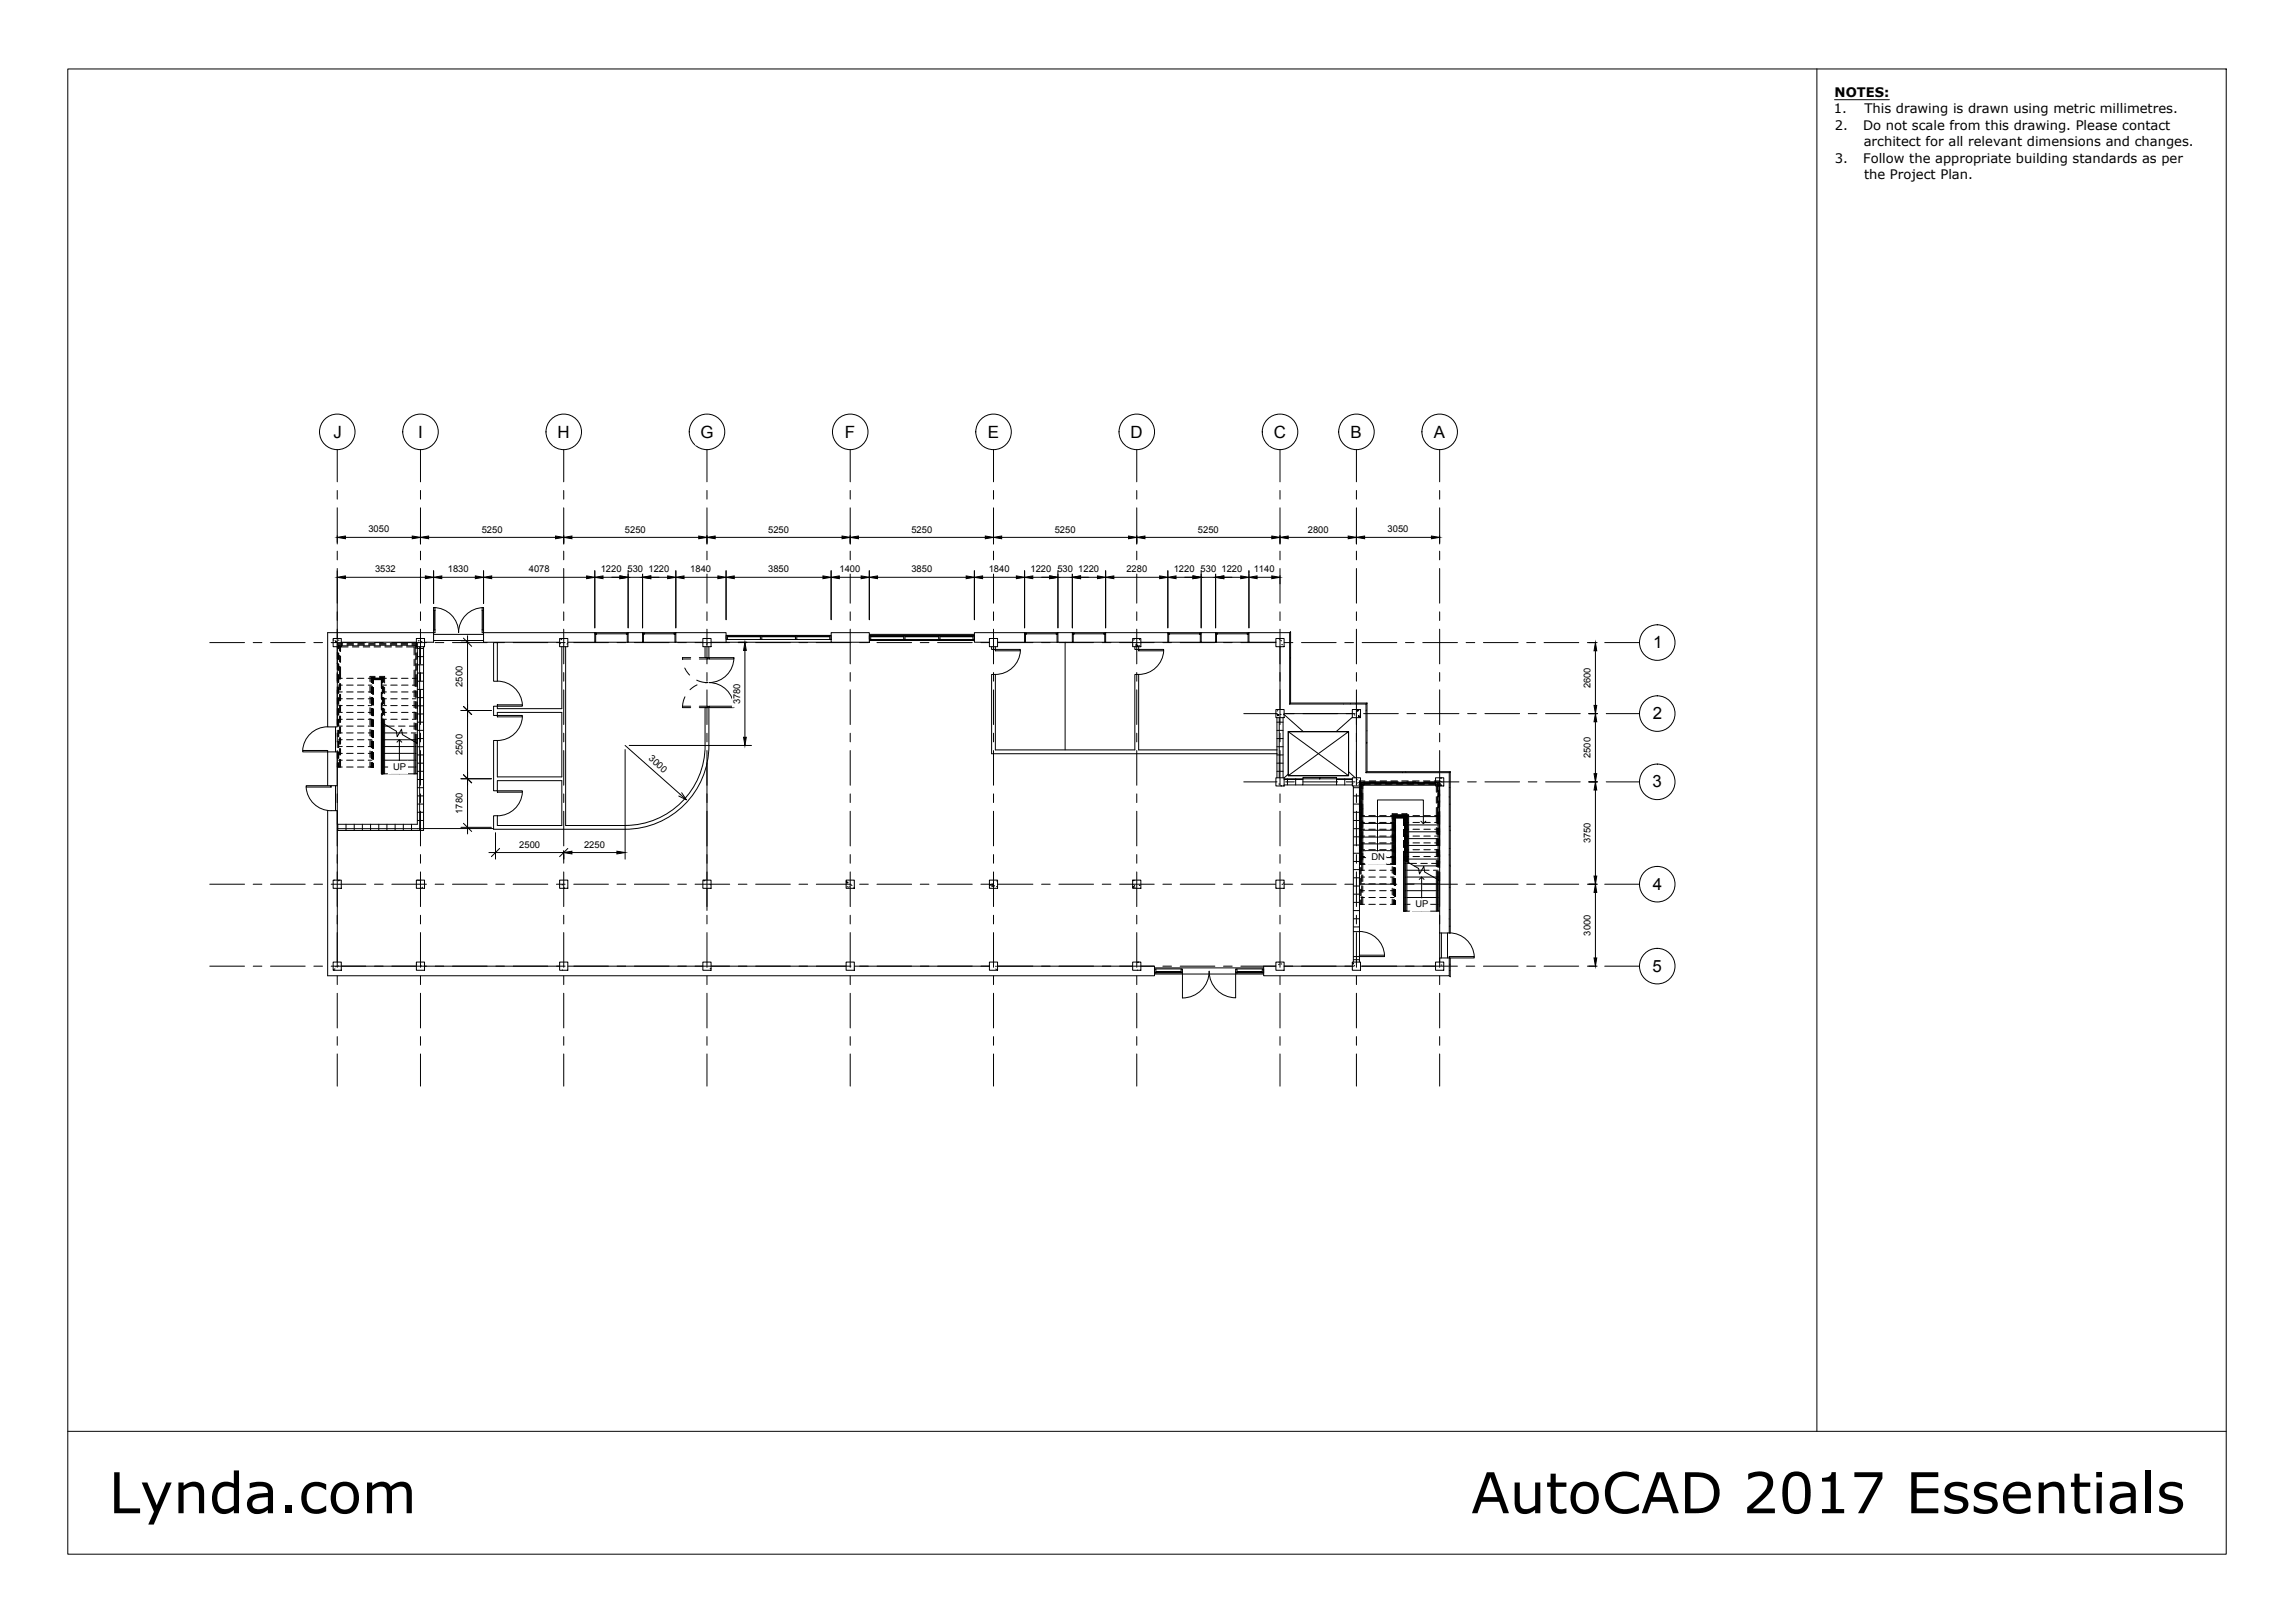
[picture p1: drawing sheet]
<svg xmlns="http://www.w3.org/2000/svg" width="841mm" height="594mm" viewBox="0 0 841 594" stroke-linecap="round" stroke-linejoin="round" font-family="sans-serif">
<defs><g id="words">
<g font-size="20.6">
<text x="39.8" y="554.2">Lynda.com</text>
<text x="539.2" y="554.2">AutoCAD 2017 Essentials</text>
</g>
<g font-size="6.2">
<text x="122.2" y="160.3">J</text>
<text x="153.2" y="160.3">I</text>
<text x="204.3" y="160.3">H</text>
<text x="256.7" y="160.3">G</text>
<text x="309.6" y="160.3">F</text>
<text x="361.9" y="160.3">E</text>
<text x="414.3" y="160.3">D</text>
<text x="466.8" y="160.3">C</text>
<text x="495" y="160.3">B</text>
<text x="525.5" y="160.3">A</text>
<text x="605.8" y="237.4">1</text>
<text x="605.6" y="263.4">2</text>
<text x="605.6" y="288.4">3</text>
<text x="605.7" y="325.9">4</text>
<text x="605.6" y="355.9">5</text>
</g>
<g font-size="4.8">
<text x="672.3" y="35.5">NOTES:</text>
<text x="672.1" y="41.5">1.</text>
<text x="683.2" y="41.5">This drawing is drawn using metric millimetres.</text>
<text x="672.4" y="47.5">2.</text>
<text x="682.8" y="47.5">Do not scale from this drawing. Please contact</text>
<text x="683" y="53.5">architect for all relevant dimensions and changes.</text>
<text x="672.3" y="59.5">3.</text>
<text x="682.8" y="59.5">Follow the appropriate building standards as per</text>
<text x="683.1" y="65.5">the Project Plan.</text>
</g>
<g font-size="3.4">
<text x="135" y="195">3050</text>
<text x="176.5" y="195">5250</text>
<text x="229" y="195">5250</text>
<text x="281.5" y="195">5250</text>
<text x="334" y="195">5250</text>
<text x="386.5" y="195">5250</text>
<text x="439" y="195">5250</text>
<text x="479.3" y="195">2800</text>
<text x="508.5" y="195">3050</text>
<text x="137.4" y="209.6">3532</text>
<text x="164.1" y="209.6">1830</text>
<text x="193.8" y="209.6">4078</text>
<text x="220.1" y="209.6">1220</text>
<text x="230" y="209.6">530</text>
<text x="237.7" y="209.6">1220</text>
<text x="253" y="209.6">1840</text>
<text x="281.5" y="209.6">3850</text>
<text x="307.7" y="209.6">1400</text>
<text x="334" y="209.6">3850</text>
<text x="362.3" y="209.6">1840</text>
<text x="377.6" y="209.6">1220</text>
<text x="387.5" y="209.6">530</text>
<text x="395.2" y="209.6">1220</text>
<text x="412.8" y="209.6">2280</text>
<text x="430.1" y="209.6">1220</text>
<text x="440" y="209.6">530</text>
<text x="447.6" y="209.6">1220</text>
<text x="459.4" y="209.6">1140</text>
<text x="169.5" y="251.5" transform="rotate(-90 169.5 251.5)">2500</text>
<text x="271.2" y="257.9" transform="rotate(-90 271.2 257.9)">3780</text>
<text x="582.9" y="252.1" transform="rotate(-90 582.9 252.1)">2600</text>
<text x="144.1" y="282">UP</text>
<text x="169.5" y="276.5" transform="rotate(-90 169.5 276.5)">2500</text>
<text x="237.5" y="278.1" transform="rotate(42 237.5 278.1)">3000</text>
<text x="582.9" y="277.7" transform="rotate(-90 582.9 277.7)">2500</text>
<text x="169.5" y="298.1" transform="rotate(-90 169.5 298.1)">1780</text>
<text x="190.3" y="310.5">2500</text>
<text x="214" y="310.5">2250</text>
<text x="582.9" y="308.9" transform="rotate(-90 582.9 308.9)">3750</text>
<text x="502.6" y="315.1">DN</text>
<text x="518.7" y="332.3">UP</text>
<text x="582.9" y="342.7" transform="rotate(-90 582.9 342.7)">3000</text>
</g>
</g></defs>
<!-- layer: S-COLS -->
<g fill="none" stroke="#000" stroke-width=".37">
<path d="M122.1 233.9h3v3h-3zM122.1 234.3l.3 .3M123 234.7l.5 .6h-.6zM123.9 234.4l.3 .1M152.6 233.9h3v3h-3zM153.2 235.2l.3 .2M153.3 234.7h.3M154.6 234.9l-.2 .2M205.1 233.9h3v3h-3zM205.1 235.5l.3 .3M205.5 234.2l.4 .1M208 235.7l-.2 .2"/>
<path d="M257.6 233.9h3v3h-3zM259.2 235.8l-.2 .2M362.6 233.9v.2M362.6 233.9h3v3h-3zM415.1 233.9h3v3h-3zM415.1 236.2h.1M415.6 234.2l-.2 .3M416.3 235.9l.8 .8-.9 .1zM417.4 236.5l.3 .1M417.5 234.2l.3 .2M467.6 235.2h.1M467.6 233.9h3v3h-3z"/>
<path d="M469.1 233.9l-.3 .2M469.3 234.5l.3 .2M469.7 236.1h.3M467.6 259.9h3v3h-3zM495.6 259.9h3v3h-3zM497.2 259.9l.2 .6 .5-.3-.7-.3M468 261.6l.7 .2-.5 .4zM468.3 260.3l-.3 .1M469.2 261.6l.3 .1M470.3 261.6l.3 .2M496.2 261.7l.3 .2M497.9 262l.5 .6-.6 .1z"/>
<path d="M498.5 261.8h.1M498.6 261.4l-.2 .2M467.6 284.9h3v3h-3zM468.7 287.2h.3M469.4 287.9h.3M470.6 287.8l-.1 .1M495.6 284.9h3v3h-3zM495.6 287l.2 .1M497.1 285.4l.3 .2M497.8 286.6l-.3 .2M498 287.3l.3 .1M498.6 287.2l-.2 .1"/>
<path d="M526.1 284.9h3v3h-3zM527.4 287.6h.3M527.6 286.9l.7 .8-.9 .1zM527.9 286.1l-.3 .2M527.9 284.9l.1 .2 .4-.2M528.2 286.3l.3 .2M122.1 322.4h3v3h-3zM122.7 322.4h-.1M124 322.4l.1 .2 .4-.2M152.6 322.4h3v3h-3zM153 322.4h.1M153.4 322.4h.3"/>
<path d="M154.8 325l-.2 .2M205.1 322.4h3v3h-3zM206.2 324l-.2 .1M206.6 325.4l.1-.3 .2 .3M257.6 322.4h3v3h-3zM257.9 322.4l.1 .3 .4-.3M260.2 323.9l.2 .2M310.1 322.4h3v3h-3zM310.1 322.9l.7 .3-.5 .3zM310.4 324.8h.3M311.3 324.8l-.3 .2M311.9 324.1l.3 .2"/>
<path d="M312.9 325.1h.2M362.6 323.8l.6 .2-.5 .3-.1-.2M362.6 322.4h3v3h-3zM363.4 323.9l-.3 .1M363.6 323.7l.7 .8-.9 .1zM363.8 324.5l.3 .2M365.2 324.7h.3M365.5 322.5l-.3 .2M415.1 324.7l.4 .1-.4 .3M415.1 322.4h3v3h-3zM415.1 324h.2M415.1 322.4v.1"/>
<path d="M415.6 322.4l-.5 .1M415.7 324.9l.3 .1M415.9 324.3l-.3 .2M417.5 324.3h.3M467.6 322.4h3v3h-3zM467.6 325.2l.1 .1M469.8 323.9h.3M470.6 323.3l-.3 .2M122.1 352.4h3v3h-3zM122.2 355.4l.1-.3 .2 .3M122.5 354.9h.3M123.3 353.9l-.3 .2"/>
<path d="M124 353.7l-.3 .2M152.6 352.4h3v3h-3zM152.6 353.1l.1 .1M154.4 353.7l-.3 .2M205.1 352.4h3v3h-3zM206.2 355.3l-.1 .1M257.6 352.4h3v3h-3zM260.2 354.7l.4 .1M310.1 352.4h3v3h-3zM313.1 354.6h.1M362.6 352.4h3v3h-3zM362.6 353.7v.1"/>
<path d="M364.8 353.9h.4M364.9 354.9l.3 .2M415.1 352.4h3v3h-3zM416.7 352.4h.6M416.8 355.3l.1 .1M467.6 352.4h3v3h-3zM468.7 352.4h.1M468.8 353.1l-.2 .2M469.4 353l.3 .1M495.6 352.5l.5 .5-.5 .1M495.6 352.4h3v3h-3zM496.4 353.6l-.3 .3"/>
<path d="M498.6 353.9h.1M526.1 352.4h3v3h-3zM528.1 353.4l.3 .1"/>
</g>
<!-- layer: A-WALL-PATT -->
<g fill="none" stroke="#000" stroke-width=".37">
<path d="M152.9 237.5h2.3M153.8 236.9v67.3M152.9 240.5h2.3M152.9 243.5h2.3M152.9 246.5h2.3M152.9 249.5h2.3M152.9 252.5h2.3M152.9 255.5h2.3M152.9 258.5h2.3M472.9 240.8l-.1 .3M492.3 257.8v.1M494.9 257.6l-.1 .2"/>
<path d="M496.8 257.7l.2 .1M152.9 264.5h2.3M152.9 267.5h2.3M152.9 270.5h2.3M152.9 273.5h2.3M152.9 276.5h2.3M152.9 279.5h2.3M152.9 261.5h2.3M467.9 264.5h2.3M467.9 267.5h2.3M467.9 270.5h2.3M467.9 273.5h2.3"/>
<path d="M467.9 276.5h2.3M467.9 279.5h2.3M468.8 262.9v22M500.7 260.1l-.1 .3M500.8 271.9l.1 .3M500.9 271.9l-.1 .3M500.9 267.6v.1M152.9 294.5h2.3M152.9 282.5h2.3M152.9 285.5h2.3M152.9 288.5h2.3M152.9 291.5h2.3"/>
<path d="M152.9 297.5h2.3M467.9 282.5h2.3M470.6 285.5h6.9M471.8 285.2v2.3M474.8 285.2v2.3M489.8 285.5h5.8M492.8 285.2v2.3M495.9 294.5h2.3M495.9 288.5h2.3M495.9 291.5h2.3M495.9 297.5h2.3M514 282.9l-.1 .1"/>
<path d="M515 282.7l.2 .1M531.1 291.9v.1M531.1 288.4h.2M531.1 294.5h.2M123.6 303.5h31.6M123.8 301.9v2.3M126.8 301.9v2.3M129.8 301.9v2.3M132.8 301.9v2.3M135.8 301.9v2.3M138.8 301.9v2.3M141.8 301.9v2.3"/>
<path d="M144.8 301.9v2.3M147.8 301.9v2.3M150.8 301.9v2.3M152.9 300.5h2.3M495.9 300.5h2.3M495.9 303.5h2.3M495.9 306.5h2.3M495.9 309.5h2.3M495.9 312.5h2.3M495.9 315.5h2.3M495.9 318.5h2.3M531.1 313.1v.1"/>
<path d="M531.1 310.8h.2M531.1 302.6h.2M531.1 316.9h.2M531.4 317.2h.1M531.4 304.1v.2M495.9 321.5h2.3M495.9 324.5h2.3M495.9 327.5h2.3M495.9 330.5h2.3M495.9 333.5h2.3M495.9 336.5h2.3M495.9 339.5h2.3"/>
<path d="M531.1 336.6h.1M531.1 333.1h.2M531.1 325h.2M531.1 339.2h.2M495.9 351.5h2.3M531.1 355.5h.2M531.3 353.2l-.1 .2"/>
</g>
<!-- layer: A-WALL -->
<g fill="none" stroke="#000" stroke-width=".37">
<path d="M125.1 235.2h27.5M152.9 236.9v65h-29.3v-5h-2.3M155.2 236.9v67.3h-31.6M155.6 235.2h3.3v-3.5h-38.8v34.5h3.5v-29.3M158.9 234.6h18.3M158.9 232.4h18.3M205.1 235.2h-27.9v-3.5h40.8v3.5M208.1 235.2h22.1M218 231.7h12.2M230.2 231.7h5.3v3.5h-5.3zM235.5 235.2h12.2M235.5 231.7h12.2"/>
<path d="M257.6 235.2h-9.9v-3.5h18.4v3.5M260.6 235.2h44M304.6 231.7h14v3.5h-14zM318.6 234.6h38.5M318.6 232.4h38.5M362.6 235.2h-5.5v-3.5h18.4v3.5M365.6 235.2h22.1M375.5 231.7h12.2M387.7 231.7h5.3v3.5h-5.3zM393 235.2h12.2M393 231.7h12.2M415.1 235.2h-9.9v-3.5h22.8v3.5"/>
<path d="M418.1 235.2h22.1M428 231.7h12.2M440.2 231.7h5.3v3.5h-5.3zM445.5 235.2h12.2M445.5 231.7h12.2M469.1 236.9v23M472.6 231.7l.3-.3v26.1l-.3 .4M472.6 231.7h-14.9v3.5h9.9M472.6 231.7v26.2M472.6 257.9l.3-.4h28l-.3 .4M472.6 257.9h28M500.6 257.9l.3-.4v25.1l-.3 .4"/>
<path d="M500.6 257.9v25.1M123 266.2v9.2M467.9 262.9v22M470.2 262.9v22M470.6 261.4h25M497.1 262.9v22M120.1 287.8v-12.4h3.5v47M120.1 296.8v60.6h303v-3.5h-5M121.3 287.8h2.3M123 287.8v9.1M470.6 285.2h6.9v2.3h-6.9M477.5 287.5h12.3"/>
<path d="M483.6 285.2h.1M495.6 285.2h-5.8v2.3h5.8M495.9 287.9v53.3h2.3v-53.3M498.6 286.5h27.5M499.9 286.8v.7h-1.3M500.6 283l.3-.4h30.5l-.3 .4M500.6 283h30.5M531.1 283l.3-.4v59.1h-.3M531.1 283v58.7h-3.5v-53.8M123.6 325.4v27M125.1 353.9h27.5M155.6 353.9h49.5"/>
<path d="M208.1 353.9h49.5M260.6 353.9h49.5M313.1 353.9h49.5M365.6 353.9h49.5M423.1 354.5h40M423.1 356.8h40M470.6 353.9h25M495.9 341.2v9.2M498.2 350.4h-2.3v2M498.2 341.2v11.2M498.6 353.9h27.5M528.2 341.7v9.2"/>
<path d="M530.5 341.7v9.2M531.1 350.9h.3v6.8l-.3-.3M531.1 350.9h-3.5v1.5M531.1 350.9v6.5h-68v-3.5h4.5"/>
</g>
<!-- layer: I-WALL -->
<path d="M180.9 235.4h1.4v14.1h-1.4zM205.9 236.9v22.7h-23.6v-.9h-1.4v3.4h1.4v-1.2h23.6v23.7h-23.6v-13.4h-1.4v18.4h1.4v-3.7h23.6v16.5h-23.6v-3.6h-1.4v4.9h48.2M207.3 236.9v65.5h21.8M258.4 236.9v4h1.4v-4M363.4 236.9v1h1.4v-1M390.3 235.2v39.5M415.9 236.9v1h1.4v-1M259.8 273v-13.8h-1.4v13.8a29.3 29.3 0 0 1-29.3 29.3M259.8 273a30.7 30.7 0 0 1-30.7 30.7M467.9 274.7h-50.6v-27.7h-1.4v27.7h-51.1v-27.7h-1.4v29.1h104.5" fill="none" stroke="#000" stroke-width=".37"/>
<!-- layer: A-DOOR -->
<g fill="none" stroke="#000" stroke-width=".37">
<path d="M158.9 222.6h.5v9.1h-.5v-1M158.9 222.6v8.1M158.9 230.7h.5M158.9 223.6h.5M158.9 222.5a9.2 9.2 0 0 1 9.2 9.2 9.2 9.2 0 0 1 9.1-9.1M176.7 230.7h.5M176.7 223.6h.5M177.2 222.6h-.5v9.1h.5v-1M177.2 222.6v8.1M364.8 237.9h9.1v.5h-9.1zM373.9 238.4a9.2 9.2 0 0 1-9.1 8.6M417.3 237.9h9.1v.5h-9.1z"/>
<path d="M426.4 238.4a9.2 9.2 0 0 1-9.1 8.6M182.3 258.2h9.1v.5h-9.1zM182.3 249.5a9.2 9.2 0 0 1 9.1 8.6M250.1 240.9v.5h3M250.1 240.9v.7M250.1 240.9h3M250.1 259.2h3M250.9 244.7l1.8 2.6M251 255.2l-.7 2.3-.2 1.7M253.1 258.7h-3v.5M255.3 249.1l2.3 .8 1.7 .1h-.8M255.5 250.9l-2.7 1.7"/>
<path d="M256.3 240.9h3v.5h-3M256.3 258.7h3v.5h-3M259.8 240.9h9.1v.5h-9.1zM259.8 258.7h9.1v.5h-9.1zM259.8 250a9.2 9.2 0 0 1 9.1 9.2M268.9 240.9a9.2 9.2 0 0 1-8.9 9.1M110.9 274.9h9.2v.5h-9.2zM120.1 266.2a9.2 9.2 0 0 0-9.2 8.7M182.3 262.1h9.1v.5h-9.1zM191.4 262.6a9.2 9.2 0 0 1-9.1 8.6M112.2 288.3a9.2 9.2 0 0 0 9.2 8.6M112.2 287.8h9.1v.5h-9.1z"/>
<path d="M182.3 289.6h9.1v.5h-9.1zM191.4 290.1a9.2 9.2 0 0 1-9.1 8.7M433.3 355.7v9.8a9.8 9.8 0 0 0 9.8-9.8 9.7 9.7 0 0 0 9.7 9.7v-9.7M498.2 349.8h9.2v.6h-9.2zM498.2 341.2a9.2 9.2 0 0 1 9.2 8.6M531.1 350.4h9.2v.5h-9.2zM531.1 341.7a9.2 9.2 0 0 1 9.2 8.6"/>
</g>
<!-- layer: A-DOOR-GLAZ -->
<path d="M159.1 223.6v7.1M176.9 223.6v7.1" fill="none" stroke="#000" stroke-width=".37"/>
<!-- layer: A-GLAZ-CURT -->
<path d="M266.6 233h12.1v.2h-12.1zM279.2 233h12.3v.2h-12.3zM292 233h12.1v.2h-12.1zM319.1 233h12.1v.2h-12.1zM331.7 233h12.3v.2h-12.3zM344.5 233h12.1v.2h-12.1zM423.6 355.9h9.2v.2h-9.2zM453.3 355.9h9.3v.2h-9.3z" fill="none" stroke="#000" stroke-width=".37"/>
<!-- layer: A-GLAZ-CWMG -->
<g fill="none" stroke="#000" stroke-width=".37">
<path d="M266.1 232.7h.5v1.5h-.5zM266.6 234.2h12.1M266.6 232.7h12.1M278.7 232.7h.5v1.5h-.5zM279.2 234.2h12.3M279.2 232.7h12.3M291.5 232.7h.5v1.5h-.5zM292 234.2h12.1M292 232.7h12.1M304.1 232.7h.5v1.5h-.5zM318.6 232.7h.5v1.5h-.5zM319.1 234.2h12.1"/>
<path d="M319.1 232.7h12.1M331.2 232.7h.5v1.5h-.5zM331.7 234.2h12.3M331.7 232.7h12.3M344 232.7h.5v1.5h-.5zM344.5 234.2h12.1M344.5 232.7h12.1M356.6 232.7h.5v1.5h-.5zM423.1 354.9h.5v1.5h-.5zM423.6 356.4h9.2M423.6 354.9h9.2M432.8 354.9h.5v1.5h-.5z"/>
<path d="M452.8 354.9h.5v1.5h-.5zM453.3 356.4h9.3M453.3 354.9h9.3M462.6 354.9h.5v1.5h-.5z"/>
</g>
<!-- layer: 0 -->
<path d="M169.8 233.7l3 3M169.8 258.7l3 3M470.6 261.7l7 6.3M495.6 262.7l-6 5.3M169.8 283.7l3 3M249.3 290.9l2.2 2M249.8 290.4l1.7 2.5-2.8-1.3M472.1 283.6l-1.5 1.3M494.2 282.7l2.4 2.2M169.8 301.5l3 3M183.1 310.8l-3 3M208.1 310.8l-3 3" fill="none" stroke="#000" stroke-width=".37"/>
<!-- layer: Q-SPCQ -->
<path d="M472.1 268h22.1h-22.1v16.1l22.1-16.1v16.1h-22.1M472.1 268v16.1h22.1v-16.1M472.1 268l22.1 16.1M477.5 284.7h6.1l.1 .5v-.5h6.1v.5h-12.3z" fill="none" stroke="#000" stroke-width=".37"/>
<!-- layer: S-STRS -->
<g fill="none" stroke="#000" stroke-width=".37">
<path d="M139.8 264.6v18.8M140.2 265.9h.4M140.2 268.4h.4M140.2 270.9h.4M140.2 273.4h.4M140.2 275.9h.4M140.2 278.4h.4M140.6 265.1l-.4-.2v18.5M140.9 265.3l4.4 2.5 .3 2 1.5-2.7 .4 2 4.3 2.5M140.9 265.9h1.1M140.9 268.4h4.4M140.9 270.9h9.8"/>
<path d="M140.9 273.4h10.9M140.9 275.9h10.9M140.9 278.4h10.9M146.4 268.4h1M152.2 271.8l.7 .5-.4-.3v11.4h.4M152.2 273.4h.3M152.2 275.9h.3M152.2 278.4h.3M140.2 283.4h.4M140.2 280.9h.4M140.9 283.4h10.9M140.9 280.9h10.9"/>
<path d="M152.2 283.4h.3M152.2 280.9h.3M498.7 287.5l-.1 29.1h.4M498.7 299.1h.3M499.4 299.1h10.8M499.9 286.9h26.2M510.6 299.1h.3M510.9 299.1h4.1M510.9 299.1v17.5h-.3M511.4 299.1h.1M515 299.1h.5v16.5M515 299.1h.1"/>
<path d="M515.5 299.1h.3M516.2 299.1h10.8M527.4 299.1h.2M498.2 316.6h.1M498.7 314.1h.3M498.7 311.6h.3M498.7 309.1h.3M498.7 306.6h.3M498.7 304.1h.3M498.7 301.6h.3M499.4 316.6h10.8M499.4 314.1h10.8"/>
<path d="M499.4 311.6h10.8M499.4 309.1h10.8M499.4 306.6h10.8M499.4 304.1h10.8M499.4 301.6h10.8M510.6 314.1h.3M510.6 311.6h.3M510.6 309.1h.3M510.6 306.6h.3M510.6 304.1h.3M510.6 301.6h.3M510.9 316.6h.1"/>
<path d="M514.4 314.9v18.8M514.9 316.2h.3M514.9 318.7h.3M515 315.3v-15.7l-3.6-.1-.1 17.1M515.2 315.4l-.4-.2 .1 18.5h.3M515.5 302.1h.3M515.5 304.7h.3M515.5 307.2h.3M515.5 309.7h.3M515.5 312.2h.3M515.5 314.6h.3M515.6 315.6l4.3 2.5 .3 2 1.6-2.7 .3 2 4.3 2.4"/>
<path d="M515.6 316.2h1.1M515.6 318.7h4.4M516.2 302.1h10.8M516.2 304.7h10.8M516.2 307.2h10.8M516.2 309.7h10.8M516.2 312.2h10.8M516.2 314.6h10.8M518.2 317.1h8.8M521 318.7h1M527.4 302.1h.2M527.4 304.7h.2"/>
<path d="M527.4 307.2h.2M527.4 309.7h.2M527.4 312.2h.2M527.4 314.6h.2M527.4 317.1h.2M514.9 321.2h.3M514.9 323.7h.3M514.9 326.2h.3M514.9 328.7h.3M514.9 331.2h.3M515.6 333.7h10.8M515.6 321.2h9.7"/>
<path d="M515.6 323.7h10.8M515.6 326.2h10.8M515.6 328.7h10.8M515.6 331.2h10.8M526.8 322.1l.8 .4-.5-.3v11.5h.5M526.8 333.7h.3M526.8 323.7h.3M526.8 326.2h.3M526.8 328.7h.3M526.8 331.2h.3"/>
</g>
<!-- layer: S-STRS-ANNO -->
<path d="M145.5 271.8l.9-.9 .8 .9M146.4 270.9v12.5M520.7 300.8l.9 .9 .9-.9M521.6 301.7v-8.7h-16.8v23.6M520.1 322.1l.9-.9 .9 .9M521 321.2v12.5" fill="none" stroke="#000" stroke-width=".37"/>
<!-- layer: S-STRS-MBND -->
<g fill="none" stroke="#000" stroke-width=".37">
<path d="M123.6 238.9v2.4M124.1 239.2v2.3M125.6 236.2h-1.5v1.4M125.6 235.7h-2v1.6M127.2 236.2h2.3M127.2 235.7h2.3M131.1 236.2h2.4M131.1 235.7h2.4M135.1 236.2h2.4M135.1 235.7h2.4M139.1 236.2h2.3M139.1 235.7h2.3"/>
<path d="M143 236.2h2.4M143 235.7h2.4M147 236.2h2.4M147 235.7h2.4M151 236.2h1.5v1.4M151 235.7h1.9v1.6M152.5 239.2v2.3M152.9 238.9v2.4M123.6 242.9v2.4M123.6 246.9v3.1M123.6 251.6v2.4M123.6 255.6v2.3"/>
<path d="M123.6 259.5v2.4M124.1 258.4h1.3M124.1 255.9h1.3M124.1 253.4h1.3M124.1 250.9h1.3M124.1 248.4h1.3M124.1 243.1v2.4M124.1 247.1v2.9M124.1 251.6v2.4M124.1 255.6v2.3M124.1 259.5v2.4M127 258.4h2.4"/>
<path d="M127 255.9h2.4M127 253.4h2.4M127 250.9h2.4M127 248.4h2.4M131 258.4h2.4M131 255.9h2.4M131 253.4h2.4M131 250.9h2.4M131 248.4h2.4M135 258.4h1.3M135 255.9h1.3M135 253.4h1.3"/>
<path d="M135 250.9h1.3M135 248.4h6.6M136.3 248.4v1.6M136.3 251.6v2.4M136.3 255.6v2.3M136.3 259.5v2.4M136.8 250.3v-1.4h3v3.1M136.8 251.8v2.4M136.8 255.8v2.4M136.8 259.8v2.4M139.8 253.6v2.4M139.8 257.6v2.4"/>
<path d="M140.2 258.4h1.4M140.2 255.9h1.4M140.2 253.4h1.4M140.2 250.9h1.4M140.2 248.4v1.5M140.2 251.5v2.4M140.2 255.5v2.4M140.2 259.4v2.4M143.2 258.4h2.4M143.2 255.9h2.4M143.2 253.4h2.4M143.2 250.9h2.4"/>
<path d="M143.2 248.4h2.4M147.1 258.4h2.4M147.1 255.9h2.4M147.1 253.4h2.4M147.1 250.9h2.4M147.1 248.4h2.4M151.1 258.4h1.4M151.1 255.9h1.4M151.1 253.4h1.4M151.1 250.9h1.4M151.1 248.4h1.4M152.5 243.1v2.4"/>
<path d="M152.5 247.1v4.4M152.5 253.1v2.3M152.5 257v2.4M152.9 242.9v2.4M152.9 246.9v4.7M152.9 253.2v2.4M152.9 257.2v2.4M123.6 279.4v1.5h1.8M123.6 263.5v2.4M123.6 267.5v2.3M123.6 271.4v2.4M123.6 275.4v2.4"/>
<path d="M124.1 278.4h1.3M124.1 275.9h1.3M124.1 273.4h1.3M124.1 270.9h1.3M124.1 268.4h1.3M124.1 265.9h1.3M124.1 260.9h1.3M124.1 267.5v2.3M124.1 271.4v2.4M124.1 275.4v2.4M124.1 279.4v1.5M125.4 263.4h-1.3v2.5"/>
<path d="M127 278.4h2.4M127 275.9h2.4M127 273.4h2.4M127 270.9h2.4M127 268.4h2.4M127 265.9h2.4M127 263.4h2.4M127 260.9h2.4M131 278.4h2.4M131 275.9h2.4M131 273.4h2.4M131 270.9h2.4"/>
<path d="M131 268.4h2.4M131 265.9h2.4M131 263.4h2.4M131 260.9h2.4M135 278.4h1.3M135 275.9h1.3M135 273.4h1.3M135 270.9h1.3M135 268.4h1.3M135 265.9h1.3M135 263.4h1.3v2.5M135 260.9h1.3"/>
<path d="M136.3 267.5v2.3M136.3 271.4v2.4M136.3 275.4v2.4M136.3 279.4v1.5M136.8 279.6v1.3h-1.8M136.8 263.7v2.4M136.8 267.7v2.4M136.8 271.7v2.4M136.8 275.7v2.3M139.8 261.5v3.1M140.2 263.4h1.4M140.2 260.9h1.4"/>
<path d="M140.2 263.4v1.5M142 265.9h2.5M143.2 263.4h2.4M143.2 260.9h2.4M145.3 268.4h1.1M146 265.9h2.4M147.1 263.4h2.4M147.1 260.9h2.4M147.4 268.4h1.7M150 265.9h2.5M150.7 270.9h1.8M150.7 268.4h1.8"/>
<path d="M151.1 263.4h1.4M151.1 260.9h1.4M152.5 261v2.4M152.5 265v2.3M152.5 268.9v3.1M152.9 261.1v2.4M152.9 265.1v2.4M152.9 269.1v3.2M127 280.9h2.4M131 280.9h2.4M498.2 289.2v2.4M498.2 293.2v2.4"/>
<path d="M498.2 297.1v3.2M498.7 298.7h1.3M498.7 289.5v2.3M498.7 293.4v2.4M498.7 297.4v2.9M500.2 286.5h-1.5v1.4M500.2 286h-2v1.6M501.6 298.7h2.4M501.8 286.5h2.4M501.8 286h2.4M505.6 298.7h2.4M505.7 286.5h2.4"/>
<path d="M505.7 286h2.4M509.6 298.7h2.5M509.7 286.5h2.4M509.7 286h2.4M510.9 298.7v1.6M513.7 298.7h2.5M513.7 286.5h2.4M513.7 286h2.4M514.9 298.7v1.5M517.6 286.5h2.4M517.6 286h2.4M517.8 298.7h2.4"/>
<path d="M521.6 286.5h2.4M521.6 286h2.4M521.8 298.7h2.3M525.6 286.5h1.5v1.4M525.6 286h2v1.6M525.7 298.7h1.4M527.1 289.5v2.3M527.1 293.4v2.4M527.1 297.4v4.4M527.6 289.2v2.4M527.6 293.2v2.4M527.6 297.1v4.8"/>
<path d="M498.2 301.9v2.4M498.2 305.8v2.4M498.2 309.8v2.4M498.2 313.8v2.4M498.2 317.8v2.3M498.7 318.7h1.3M498.7 316.2h1.3M498.7 313.7h1.3M498.7 311.2h1.3M498.7 308.7h1.3M498.7 306.2h1.3M498.7 303.7h1.3"/>
<path d="M498.7 301.2h1.3M498.7 301.9v2.4M498.7 305.8v2.4M498.7 309.8v2.4M498.7 313.8v2.4M498.7 317.8v2.3M501.6 318.7h2.4M501.6 316.2h2.4M501.6 313.7h2.4M501.6 311.2h2.4M501.6 308.7h2.4M501.6 306.2h2.4"/>
<path d="M501.6 303.7h2.4M501.6 301.2h2.4M505.6 318.7h2.4M505.6 316.2h2.4M505.6 313.7h2.4M505.6 311.2h2.4M505.6 308.7h2.4M505.6 306.2h2.4M505.6 303.7h2.4M505.6 301.2h2.4M509.6 318.7h1.3M509.6 316.2h1.3"/>
<path d="M509.6 313.7h1.3M509.6 311.2h1.3M509.6 308.7h1.3M509.6 306.2h1.3M509.6 303.7h1.3M509.6 301.2h1.3M510.9 301.9v2.4M510.9 305.8v2.4M510.9 309.8v2.4M510.9 313.8v2.4M510.9 317.8v2.3M511.4 300.6v-1.4h3v3.1"/>
<path d="M511.4 302.1v2.4M511.4 306.1v2.4M511.4 310.1v2.3M511.4 314v2.4M511.4 318v2.4M514.4 303.9v2.4M514.4 307.9v2.3M514.4 311.8v3.1M514.9 311.2h1.3M514.9 308.7h1.3M514.9 306.2h1.3M514.9 303.7h1.3"/>
<path d="M514.9 301.2h1.3M514.9 301.8v2.4M514.9 305.8v2.4M514.9 309.7v2.4M516.2 313.7h-1.3v1.5M516.7 316.2h2.4M517.8 313.7h2.4M517.8 311.2h2.4M517.8 308.7h2.4M517.8 306.2h2.4M517.8 303.7h2.4M517.8 301.2h2.4"/>
<path d="M520 318.7h1M520.7 316.2h2.3M521.8 313.7h2.3M521.8 311.2h2.3M521.8 308.7h2.3M521.8 306.2h2.3M521.8 303.7h2.3M521.8 301.2h2.3M522 318.7h1.7M524.6 316.2h2.5M525.3 318.7h1.8M525.7 311.2h1.4"/>
<path d="M525.7 308.7h1.4M525.7 306.2h1.4M525.7 303.7h1.4M525.7 301.2h1.4M527.1 311.3v2.4h-1.4M527.1 303.3v2.4M527.1 307.3v2.4M527.1 315.2v2.4M527.1 319.2v3M527.6 303.5v2.4M527.6 307.5v2.3M527.6 311.4v2.4"/>
<path d="M527.6 315.4v2.4M527.6 319.4v3.1M498.2 329.7v1.5h1.8M498.2 321.7v2.4M498.2 325.7v2.4M498.7 328.7h1.3M498.7 326.2h1.3M498.7 323.7h1.3M498.7 321.2h1.3M498.7 321.7v2.4M498.7 325.7v2.4M498.7 329.7v1.5"/>
<path d="M501.6 331.2h2.4M501.6 328.7h2.4M501.6 326.2h2.4M501.6 323.7h2.4M501.6 321.2h2.4M505.6 331.2h2.4M505.6 328.7h2.4M505.6 326.2h2.4M505.6 323.7h2.4M505.6 321.2h2.4M509.6 328.7h1.3M509.6 326.2h1.3"/>
<path d="M509.6 323.7h1.3M509.6 321.2h1.3M510.9 321.7v2.4M510.9 325.7v2.4M510.9 329.7v1.5M511.4 329.9v1.3h-1.8M511.4 322v2.4M511.4 326v2.3M525.3 321.2h1.8"/>
</g>
<!-- layer: A-FLOR-HRAL -->
<g fill="none" stroke="#000" stroke-width=".37">
<path d="M140.6 265.1l.3 .2v18.1h-.3zM151.8 271.6l.4 .2v11.6h-.4zM139.9 283.3h.3M139.9 283.4l-.1-18.7 .4 .2-.1 18.5M498.3 296.6h.3M498.6 286.6v.1M511 299.3l.2-.1 .1 .2M526.1 287.2h-27.1v29.4h.4v-29h26.7M526.1 286.8h-27.5v29.8h-.4v-28.7M527 287.9v29.2h.4v-29.2M498.3 316.5h.3M498.4 316.6h.2"/>
<path d="M511 316.5h.3M511.1 316.6h.2M515.1 315.3v-15.8h-3.8v17.1h-.4v-17.5h4.6v16.4M515.2 315.4l.4 .2v18.1h-.4zM515.8 315.8v-17h-5.2v17.8h-.4v-18.2h6v17.6M514.5 333.6h.3M514.5 333.7l-.1-18.8 .4 .3-.1 18.5M526.4 321.8l.4 .3v11.6h-.4z"/>
<circle cx="515.3" cy="299.3" r=".16"/>
</g>
<!-- layer: A-FLOR-HRAL-MBND -->
<g fill="none" stroke="#000" stroke-width=".37">
<path d="M127.6 236.5h-3.2v1.9M127.6 236.9h-2.8v1.8M129.2 236.5h2.3M129.2 236.9h2.3M133.1 236.5h2.4M133.1 236.9h2.4M137.1 236.5h2.4M137.1 236.9h2.4M141 236.5h2.4M141 236.9h2.4M145 236.5h2.4M145 236.9h2.4"/>
<path d="M149 236.5h3.2v3.2M149 236.9h2.8v3M124.4 240v2.4M124.4 244v4.8M124.4 250.3v2.4M124.4 254.3v2.4M124.4 258.3v2.4M124.8 240.2v2.4M124.8 244.2v4.6M124.8 250.3v2.4M124.8 254.3v2.4M124.8 258.3v2.4"/>
<path d="M135.6 251.2v2.4M135.6 255.2v2.4M135.6 259.2v2.4M136 251.4v2.4M136 255.4v2.4M136 259.4v2.4M136.3 251.6v2.4M136.3 255.6v2.4M136.3 259.6v2.3M136.4 251.6v2.4M136.4 255.6v2.4M136.4 259.6v2.4"/>
<path d="M136.7 250.2v-1.4h3.1v3.2M136.7 251.8v2.4M136.7 255.8v2.3M136.7 259.7v2.4M136.8 251.8v2.4M136.8 255.8v2.4M136.8 259.7v2.4M137.5 247.7h-1.9v1.9M137.5 248.1h-1.5v1.8M139.1 247.7h1.8v2.4M139.1 248.1h1.5v1.8M139.8 248.9h-3v1.3"/>
<path d="M139.8 253.6v2.4M139.8 257.6v2.4M140.2 248.5h-3.8v1.5M140.2 249.9v-1.4h-3.9v1.5M140.2 251.5v2.4M140.2 255.5v2.4M140.2 259.5v2.4M140.6 251.4v2.4M140.6 255.4v2.4M140.6 259.4v2.4M140.9 251.7v2.4M140.9 255.7v2.4"/>
<path d="M140.9 259.7v2.3M151.8 241.5v2.4M151.8 245.5v5.8M151.8 252.8v2.4M151.8 256.8v2.4M152.2 241.3v2.4M152.2 245.3v6.1M152.2 253v2.3M152.2 256.9v2.4M124.4 278.1v2.8h.4v-2.8M124.4 262.2v2.4M124.4 266.2v2.4"/>
<path d="M124.4 270.2v2.4M124.4 274.2v2.3M124.8 262.2v2.4M124.8 266.2v2.4M124.8 270.2v2.4M124.8 274.2v2.3M135.6 279v1.9h.4v-1.7M135.6 263.2v2.3M135.6 267.1v2.4M135.6 271.1v2.4M135.6 275v2.4M136 263.3v2.4"/>
<path d="M136 267.3v2.4M136 271.3v2.4M136 275.3v2.3M136.3 279.4v1.5h.5v-1.3M136.3 263.5v2.4M136.3 267.5v2.4M136.3 271.5v2.3M136.3 275.4v2.4M136.4 263.6v2.3M136.4 267.5v2.4M136.4 271.5v2.4M136.4 275.4v2.4"/>
<path d="M136.4 279.4v1.5M136.7 263.7v2.4M136.7 267.7v2.4M136.7 271.6v2.4M136.7 275.6v2.4M136.7 279.6v1.3M136.8 263.7v2.4M136.8 267.7v2.4M136.8 271.7v2.3M136.8 275.6v2.4M139.8 261.5v3.2M140.2 263.4v1.5"/>
<path d="M140.6 263.4v1.7M140.9 263.6v1.7M151.8 260.8v2.4M151.8 264.8v2.3M151.8 268.7v2.9M152.2 260.9v2.4M152.2 264.9v2.4M152.2 268.8v3M499 290.3v2.4M499 294.3v4.7M499.4 290.5v2.4M499.4 294.5v4.5"/>
<path d="M502.2 286.8h-3.2v1.9M502.2 287.2h-2.8v1.8M503.8 286.8h2.3M503.8 287.2h2.3M507.7 286.8h2.4M507.7 287.2h2.4M511.3 299.2h3.1v3.1M511.7 286.8h2.4M511.7 287.2h2.4M512.1 298h-1.9v1.9M512.1 298.4h-1.5v1.8M513.7 298h1.9v2.4"/>
<path d="M513.7 298.4h1.5v1.8M515.7 286.8h2.3M515.7 287.2h2.3M519.6 286.8h2.4M519.6 287.2h2.4M523.6 286.8h3.2v3.2M523.6 287.2h2.8v3M526.4 291.8v2.4M526.4 295.7v5.8M526.8 291.6v2.4M526.8 295.6v6.1M499 300.6v2.4"/>
<path d="M499 304.6v2.4M499 308.6v2.3M499 312.5v2.4M499 316.5v2.4M499.4 300.6v2.4M499.4 304.6v2.4M499.4 308.6v2.3M499.4 312.5v2.4M499.4 316.5v2.4M510.2 301.5v2.4M510.2 305.5v2.4M510.2 309.5v2.4"/>
<path d="M510.2 313.4v2.4M510.2 317.4v2.4M510.6 301.7v2.4M510.6 305.7v2.4M510.6 309.7v2.3M510.6 313.6v2.4M510.6 317.6v2.4M510.9 301.9v2.4M510.9 305.9v2.4M510.9 309.8v2.4M510.9 313.8v2.4M510.9 317.8v2.4"/>
<path d="M511 301.9v2.4M511 305.9v2.4M511 309.9v2.4M511 313.8v2.4M511 317.8v2.4M511.3 302.1v2.4M511.3 306.1v2.3M511.3 310v2.4M511.3 314v2.4M511.3 318v2.4M511.3 300.5v-1.4h3.2v3.2M514.4 303.9v2.4"/>
<path d="M514.4 307.9v2.3M514.4 311.8v3.1M514.5 303.9v2.3M514.5 307.8v2.4M514.5 311.8v3.2M514.8 300.2v-1.4h-3.8v1.5M514.8 301.8v2.4M514.8 305.8v2.4M514.8 309.8v2.4M514.8 313.7v1.5M514.8 300.2v-1.4h-3.9v1.5M514.8 309.8v2.3"/>
<path d="M515.2 301.7v2.4M515.2 305.7v2.4M515.2 309.7v2.4M515.2 313.7v1.7M515.6 302v2.4M515.6 306v2.4M515.6 310v2.3M515.6 313.9v1.7M526.4 303.1v2.4M526.4 307.1v2.4M526.4 311.1v2.4M526.4 315.1v2.3"/>
<path d="M526.4 319v2.8M526.8 303.3v2.3M526.8 307.2v2.4M526.8 311.2v2.4M526.8 315.2v2.3M526.8 319.1v3M499 328.4v2.8h.4v-2.8M499 320.5v2.4M499 324.4v2.4M499.4 320.5v2.4M499.4 324.4v2.4M510.2 329.3v1.9h.4v-1.7"/>
<path d="M510.2 321.4v2.4M510.2 325.3v2.4M510.6 321.6v2.4M510.6 325.6v2.3M510.9 329.7v1.5h.4v-1.3M510.9 321.7v2.4M510.9 325.7v2.4M511 321.8v2.4M511 325.7v2.4M511 329.7v1.5M511.3 321.9v2.4M511.3 325.9v2.4"/>
</g>
<!-- layer: A-GLAZ -->
<g fill="none" stroke="#000" stroke-width=".37">
<path d="M218 231.7l.3 .7v2.8h-.3M218.2 231.9h.4v.5h-.4zM218.6 232.1h10.9M229.5 231.9h.5v.5h-.5zM230.2 231.7l-.3 .7v2.8h.3M235.5 231.7l.3 .7v2.8h-.3M235.7 231.9h.4v.5h-.4zM236.1 232.1h10.9M247 231.9h.5v.5h-.5zM247.7 231.7l-.4 .7v2.8h.4M375.5 231.7l.3 .7v2.8h-.3M375.7 231.9h.4v.5h-.4z"/>
<path d="M376.1 232.1h10.9M387 231.9h.5v.5h-.5zM387.7 231.7l-.3 .7v2.8h.3M393 231.7l.3 .7v2.8h-.3M393.2 231.9h.4v.5h-.4zM393.6 232.1h10.9M404.5 231.9h.5v.5h-.5zM405.2 231.7l-.4 .7v2.8h.4M428 231.7l.3 .7v2.8h-.3M428.2 231.9h.4v.5h-.4zM428.6 232.1h10.9M439.5 231.9h.5v.5h-.5z"/>
<path d="M440.2 231.7l-.3 .7v2.8h.3M445.5 231.7l.3 .7v2.8h-.3M445.7 231.9h.4v.5h-.4zM446.1 232.1h10.9M457 231.9h.5v.5h-.5zM457.7 231.7l-.3 .7v2.8h.3"/>
</g>
<!-- layer: A-AREA -->
<path d="M259.1 279.4v43M155.2 303.5h25.7M259.1 325.4v8.1" fill="none" stroke="#000" stroke-width=".37"/>
<!-- layer: S-STRS-TEXT -->
<g fill="#fff" stroke="#fff" stroke-width=".37">
<path d="M517.1 329.2v4.5l6.9-4.5zM517.1 333.7l6.9-4.5v4.5z"/>
<path d="M142.4 278.9v4.5l6.9-4.5zM142.4 283.4l6.9-4.5v4.5z"/>
<path d="M500.7 312v4.6l7.2-4.6zM500.7 316.6l7.2-4.6v4.6z"/>
</g>
<!-- layer: S-GRID-IDEN -->
<g fill="none" stroke="#000" stroke-width=".37">
<circle cx="123.6" cy="158.2" r="6.5"/>
<circle cx="154.1" cy="158.2" r="6.5"/>
<circle cx="206.6" cy="158.2" r="6.5"/>
<circle cx="259.1" cy="158.2" r="6.5"/>
<circle cx="311.6" cy="158.2" r="6.5"/>
<circle cx="364.1" cy="158.2" r="6.5"/>
<circle cx="416.6" cy="158.2" r="6.5"/>
<circle cx="469.1" cy="158.2" r="6.5"/>
<circle cx="497.1" cy="158.2" r="6.5"/>
<circle cx="527.6" cy="158.2" r="6.5"/>
<circle cx="607.3" cy="235.3" r="6.5"/>
<circle cx="607.3" cy="261.4" r="6.5"/>
<circle cx="607.3" cy="286.4" r="6.5"/>
<circle cx="607.3" cy="323.8" r="6.5"/>
<circle cx="607.3" cy="353.9" r="6.5"/>
</g>
<g fill="#fff" stroke="#fff" stroke-width=".37">
<path d="M524 154.7v8.1l7.1-8.1zM531.1 154.7v8.1h-7.1z"/>
<path d="M493.5 154.7v8.1l7.1-8.1zM500.6 154.7v8.1h-7.1z"/>
<path d="M465.3 154.7v8.1l7.5-8.1zM472.8 154.7v8.1h-7.5z"/>
<path d="M412.8 154.7v8.1l7.5-8.1zM420.3 154.7v8.1h-7.5z"/>
<path d="M360.5 154.7v8.1l7.1-8.1zM367.6 154.7v8.1h-7.1z"/>
<path d="M308.2 154.7v8.1l6.7-8.1zM314.9 154.7v8.1h-6.7z"/>
<path d="M255.1 154.7v8.1l8-8.1zM263.1 154.7v8.1h-8z"/>
<path d="M202.8 154.7v8.1l7.5-8.1zM210.3 154.7v8.1h-7.5z"/>
<path d="M151.9 154.7v8.1l4.3-8.1zM156.2 154.7v8.1h-4.3z"/>
<path d="M120.6 154.7v8.1l5.9-8.1zM126.5 154.7v8.1h-5.9z"/>
<path d="M604.1 231.9v8.1l6.3-8.1zM610.4 231.9v8.1h-6.3z"/>
<path d="M604.1 257.9v8.1l6.3-8.1zM610.4 257.9v8.1h-6.3z"/>
<path d="M604.1 282.9v8.1l6.3-8.1zM610.4 282.9v8.1h-6.3z"/>
<path d="M604.1 320.4v8.1l6.3-8.1zM610.4 320.4v8.1h-6.3z"/>
<path d="M604.1 350.4v8.1l6.3-8.1zM610.4 350.4v8.1h-6.3z"/>
</g>
<!-- layer: S-GRID -->
<g fill="none" stroke="#000" stroke-width=".37">
<path d="M123.6 164.7v11.8M123.6 179.6v3.2M154.1 164.7v11.8M154.1 179.6v3.2M206.6 164.7v11.8M206.6 179.6v3.2M259.1 164.7v11.8M259.1 179.6v3.2M311.6 164.7v11.8M311.6 179.6v3.2M364.1 164.7v11.8M364.1 179.6v3.2"/>
<path d="M416.6 164.7v11.8M416.6 179.6v3.2M469.1 164.7v11.8M469.1 179.6v3.2M497.1 164.7v11.8M497.1 179.6v3.2M527.6 164.7v11.8M527.6 179.6v3.2M123.6 186v12.7M154.1 186v12.7M206.6 186v12.7M259.1 186v12.7"/>
<path d="M311.6 186v12.7M364.1 186v12.7M416.6 186v12.7M469.1 186v12.7M497.1 186v12.7M527.6 186v12.7M123.6 201.9v3.1M123.6 208.2v12.7M154.1 201.9v3.1M154.1 208.2v12.7M206.6 201.9v3.1M206.6 208.2v12.7"/>
<path d="M259.1 201.9v3.1M259.1 208.2v12.7M311.6 201.9v3.1M311.6 208.2v12.7M364.1 201.9v3.1M364.1 208.2v12.7M416.6 201.9v3.1M416.6 208.2v12.7M469.1 201.9v3.1M469.1 208.2v12.7M497.1 201.9v3.1M497.1 208.2v12.7"/>
<path d="M527.6 201.9v3.1M527.6 208.2v12.7M76.9 235.4h12.7M92.8 235.4h3.2M99.1 235.4h12.7M115 235.4h3.2M121.4 235.4h12.7M123.6 224.1v3.2M123.6 230.4v12.7M137.2 235.4h3.2M143.6 235.4h12.7M154.1 224.1v3.2"/>
<path d="M154.1 230.4v12.7M159.5 235.4h3.1M165.8 235.4h12.7M181.7 235.4h3.2M188 235.4h12.7M203.9 235.4h3.2M206.6 224.1v3.2M206.6 230.4v12.7M210.3 235.4h12.7M226.1 235.4h3.2M232.5 235.4h12.7M248.4 235.4h3.1"/>
<path d="M254.7 235.4h12.7M259.1 224.1v3.2M259.1 230.4v12.7M270.6 235.4h3.1M276.9 235.4h12.7M292.8 235.4h3.2M299.1 235.4h12.7M311.6 224.1v3.2M311.6 230.4v12.7M315 235.4h3.2M321.4 235.4h12.7M337.2 235.4h3.2"/>
<path d="M343.6 235.4h12.7M359.5 235.4h3.1M364.1 224.1v3.2M364.1 230.4v12.7M365.8 235.4h12.7M381.7 235.4h3.2M388 235.4h12.7M403.9 235.4h3.2M410.3 235.4h12.7M416.6 224.1v3.2M416.6 230.4v12.7M426.1 235.4h3.2"/>
<path d="M432.5 235.4h12.7M448.4 235.4h3.1M454.7 235.4h12.7M469.1 224.1v3.2M469.1 230.4v12.7M470.6 235.4h3.2M476.9 235.4h12.7M492.8 235.4h3.2M497.1 224.1v3.2M497.1 230.4v12.7M499.2 235.4h12.7M515 235.4h3.2"/>
<path d="M521.4 235.4h12.7M527.6 224.1v3.2M527.6 230.4v12.7M537.3 235.4h3.1M543.6 235.4h12.7M559.5 235.4h3.2M565.8 235.4h12.7M581.7 235.4h3.2M588.1 235.4h12.7M123.6 246.3v3.2M123.6 252.7v12.7M154.1 246.3v3.2"/>
<path d="M154.1 252.7v12.7M206.6 246.3v3.2M206.6 252.7v12.7M259.1 246.3v3.2M259.1 252.7v12.7M311.6 246.3v3.2M311.6 252.7v12.7M364.1 246.3v3.2M364.1 252.7v12.7M416.6 246.3v3.2M416.6 252.7v12.7M469.1 246.3v3.2"/>
<path d="M469.1 252.7v12.7M497.1 246.3v3.2M497.1 252.7v12.7M527.6 246.3v3.2M527.6 252.7v12.7M123.6 268.5v3.2M123.6 274.9v12.7M154.1 268.5v3.2M154.1 274.9v12.7M206.6 268.5v3.2M206.6 274.9v12.7M259.1 268.5v3.2"/>
<path d="M259.1 274.9v12.7M311.6 268.5v3.2M311.6 274.9v12.7M364.1 268.5v3.2M364.1 274.9v12.7M416.6 268.5v3.2M416.6 274.9v12.7M455.8 261.4h12.2M469.1 268.5v3.2M469.1 274.9v12.7M471.1 261.4h3.2M477.5 261.4h12.7"/>
<path d="M493.4 261.4h3.1M497.1 268.5v3.2M497.1 274.9v12.7M499.7 261.4h12.7M515.6 261.4h3.2M521.9 261.4h12.7M527.6 268.5v3.2M527.6 274.9v12.7M537.8 261.4h3.2M544.2 261.4h12.7M560 261.4h3.2M566.4 261.4h12.7"/>
<path d="M582.3 261.4h3.1M588.6 261.4h12.2M123.6 290.8v3.1M123.6 297.1v12.7M154.1 290.8v3.1M154.1 297.1v12.7M206.6 290.8v3.1M206.6 297.1v12.7M259.1 290.8v3.1M259.1 297.1v12.7M311.6 290.8v3.1M311.6 297.1v12.7"/>
<path d="M364.1 290.8v3.1M364.1 297.1v12.7M416.6 290.8v3.1M416.6 297.1v12.7M455.8 286.4h12.2M469.1 290.8v3.1M469.1 297.1v12.7M471.1 286.4h3.2M477.5 286.4h12.7M493.4 286.4h3.1M497.1 290.8v3.1M497.1 297.1v12.7"/>
<path d="M499.7 286.4h12.7M515.6 286.4h3.2M521.9 286.4h12.7M527.6 290.8v3.1M527.6 297.1v12.7M537.8 286.4h3.2M544.2 286.4h12.7M560 286.4h3.2M566.4 286.4h12.7M582.3 286.4h3.1M588.6 286.4h12.2M123.6 313v3.2"/>
<path d="M123.6 319.3v12.7M154.1 313v3.2M154.1 319.3v12.7M206.6 313v3.2M206.6 319.3v12.7M259.1 313v3.2M259.1 319.3v12.7M311.6 313v3.2M311.6 319.3v12.7M364.1 313v3.2M364.1 319.3v12.7M416.6 313v3.2"/>
<path d="M416.6 319.3v12.7M469.1 313v3.2M469.1 319.3v12.7M497.1 313v3.2M497.1 319.3v12.7M527.6 313v3.2M527.6 319.3v12.7M76.9 323.9h12.7M92.8 323.9h3.2M99.1 323.9h12.7M115 323.9h3.2M121.4 323.9h12.7"/>
<path d="M123.6 335.2v3.2M137.2 323.9h3.2M143.6 323.9h12.7M154.1 335.2v3.2M159.5 323.9h3.1M165.8 323.9h12.7M181.7 323.9h3.2M188 323.9h12.7M203.9 323.9h3.2M206.6 335.2v3.2M210.3 323.9h12.7M226.1 323.9h3.2"/>
<path d="M232.5 323.9h12.7M248.4 323.9h3.1M254.7 323.9h12.7M259.1 335.2v3.2M270.6 323.9h3.1M276.9 323.9h12.7M292.8 323.9h3.2M299.1 323.9h12.7M311.6 335.2v3.2M315 323.9h3.2M321.4 323.9h12.7M337.2 323.9h3.2"/>
<path d="M343.6 323.9h12.7M359.5 323.9h3.1M364.1 335.2v3.2M365.8 323.9h12.7M381.7 323.9h3.2M388 323.9h12.7M403.9 323.9h3.2M410.3 323.9h12.7M416.6 335.2v3.2M426.1 323.9h3.2M432.5 323.9h12.7M448.4 323.9h3.1"/>
<path d="M454.7 323.9h12.7M469.1 335.2v3.2M470.6 323.9h3.2M476.9 323.9h12.7M492.8 323.9h3.2M497.1 335.2v3.2M499.2 323.9h12.7M515 323.9h3.2M521.4 323.9h12.7M527.6 335.2v3.2M537.3 323.9h3.1M543.6 323.9h12.7"/>
<path d="M559.5 323.9h3.2M565.8 323.9h12.7M581.7 323.9h3.2M588.1 323.9h12.7M76.9 353.9h12.7M92.8 353.9h3.2M99.1 353.9h12.7M115 353.9h3.2M121.4 353.9h12.7M123.6 341.6v12.7M123.6 357.4v3.2M137.2 353.9h3.2"/>
<path d="M143.6 353.9h12.7M154.1 341.6v12.7M154.1 357.4v3.2M159.5 353.9h3.1M165.8 353.9h12.7M181.7 353.9h3.2M188 353.9h12.7M203.9 353.9h3.2M206.6 341.6v12.7M206.6 357.4v3.2M210.3 353.9h12.7M226.1 353.9h3.2"/>
<path d="M232.5 353.9h12.7M248.4 353.9h3.1M254.7 353.9h12.7M259.1 341.6v12.7M259.1 357.4v3.2M270.6 353.9h3.1M276.9 353.9h12.7M292.8 353.9h3.2M299.1 353.9h12.7M311.6 341.6v12.7M311.6 357.4v3.2M315 353.9h3.2"/>
<path d="M321.4 353.9h12.7M337.2 353.9h3.2M343.6 353.9h12.7M359.5 353.9h3.1M364.1 341.6v12.7M364.1 357.4v3.2M365.8 353.9h12.7M381.7 353.9h3.2M388 353.9h12.7M403.9 353.9h3.2M410.3 353.9h12.7M416.6 341.6v12.7"/>
<path d="M416.6 357.4v3.2M426.1 353.9h3.2M432.5 353.9h12.7M448.4 353.9h3.1M454.7 353.9h12.7M469.1 341.6v12.7M469.1 357.4v3.2M470.6 353.9h3.2M476.9 353.9h12.7M492.8 353.9h3.2M497.1 341.6v12.7M497.1 357.4v3.2"/>
<path d="M499.2 353.9h12.7M515 353.9h3.2M521.4 353.9h12.7M527.6 341.6v12.7M527.6 357.4v3.2M537.3 353.9h3.1M543.6 353.9h12.7M559.5 353.9h3.2M565.8 353.9h12.7M581.7 353.9h3.2M588.1 353.9h12.7M123.6 363.8v12.7"/>
<path d="M123.6 379.7v3.1M154.1 363.8v12.7M154.1 379.7v3.1M206.6 363.8v12.7M206.6 379.7v3.1M259.1 363.8v12.7M259.1 379.7v3.1M311.6 363.8v12.7M311.6 379.7v3.1M364.1 363.8v12.7M364.1 379.7v3.1M416.6 363.8v12.7"/>
<path d="M416.6 379.7v3.1M469.1 363.8v12.7M469.1 379.7v3.1M497.1 363.8v12.7M497.1 379.7v3.1M527.6 363.8v12.7M527.6 379.7v3.1M123.6 386v11.8M154.1 386v11.8M206.6 386v11.8M259.1 386v11.8M311.6 386v11.8"/>
<path d="M364.1 386v11.8M416.6 386v11.8M469.1 386v11.8M497.1 386v11.8M527.6 386v11.8"/>
</g>
<!-- layer: A-ANNO-DIMS -->
<g fill="none" stroke="#000" stroke-width=".37">
<path d="M123.6 196.2v3M126.6 196.8h24.5M154.1 196.2v3M157.1 196.8h46.5M206.6 196.2v3M209.6 196.8h46.5M259.1 196.2v3M262.1 196.8h46.5M311.6 196.2v3M314.6 196.8h46.5M364.1 196.2v3M367.1 196.8h46.5"/>
<path d="M416.6 196.2v3M419.6 196.8h46.5M469.1 196.2v3M472.1 196.8h22M497.1 196.2v3M500.1 196.8h24.5M527.6 196.2v3M123.6 209v24.9M126.6 211.4h29.3M158.9 209v12.1M161.9 211.4h12.3M177.2 209v12.1"/>
<path d="M180.2 211.4h34.8M218 209v21M221 211.4h6.2M230.2 211.4h5.3M230.2 209v21M235.5 209v21M238.5 211.4h6.2M247.7 209v21M250.7 211.4h12.4M266.1 209v18M269.1 211.4h32.5M304.6 209v18"/>
<path d="M307.6 211.4h8M318.6 209v18M321.6 211.4h32.5M357.1 209v18M360.1 211.4h12.4M375.5 209v21M378.5 211.4h6.2M387.7 211.4h5.3M387.7 209v21M393 209v21M396 211.4h6.2M405.2 209v21"/>
<path d="M408.2 211.4h16.8M428 209v21M431 211.4h6.2M440.2 211.4h5.3M440.2 209v21M445.5 209v21M448.5 211.4h6.2M457.7 209v21M460.7 211.4h5.4M469.1 210.8v3M168.9 235.2h3.1M171.3 232.8v72.6"/>
<path d="M270.6 235.2h3M273 238.2v31.8M582.2 235.4h3.1M584.7 238.4v20M168.9 260.2h11.2M229.1 274.5v40.2M229.1 273l20.2 17.9M230.6 273h44.8M582.2 261.4h3.1M584.7 264.4v19M168.9 285.2h11.2M582.2 286.4h3.1"/>
<path d="M584.7 289.4v31.5M168.9 303h11.2M179.2 312.3h29.8M181.6 305v9.7M206.6 311.6v3.1M209.6 312.3h16.5M582.2 323.9h3.1M584.7 326.9v24M582.2 353.9h3.1"/>
</g>
<g fill="#000" stroke="#000" stroke-width=".37">
<path d="M123.6 196.8l3-.5v1zM151.1 196.3l3 .5-3 .5zM154.1 196.8l3-.5v1zM203.6 196.3l3 .5-3 .5zM206.6 196.8l3-.5v1zM256.1 196.3l3 .5-3 .5zM259.1 196.8l3-.5v1zM308.6 196.3l3 .5-3 .5zM311.6 196.8l3-.5v1zM361.1 196.3l3 .5-3 .5zM364.1 196.8l3-.5v1zM413.6 196.3l3 .5-3 .5z"/>
<path d="M416.6 196.8l3-.5v1zM466.1 196.3l3 .5-3 .5zM469.1 196.8l3-.5v1zM494.1 196.3l3 .5-3 .5zM497.1 196.8l3-.5v1zM524.6 196.3l3 .5-3 .5zM123.6 211.4l3-.5v1zM155.9 210.9l3 .5-3 .5zM158.9 211.4l3-.5v1zM174.2 210.9l3 .5-3 .5zM177.2 211.4l3-.5v1zM215 210.9l3 .5-3 .5z"/>
<path d="M218 211.4l3-.5v1zM227.2 210.9l3 .5-3 .5zM235.5 211.4l3-.5v1zM244.7 210.9l3 .5-3 .5zM247.7 211.4l3-.5v1zM263.1 210.9l3 .5-3 .5zM266.1 211.4l3-.5v1zM301.6 210.9l3 .5-3 .5zM304.6 211.4l3-.5v1zM315.6 210.9l3 .5-3 .5zM318.6 211.4l3-.5v1zM354.1 210.9l3 .5-3 .5z"/>
<path d="M357.1 211.4l3-.5v1zM372.5 210.9l3 .5-3 .5zM375.5 211.4l3-.5v1zM384.7 210.9l3 .5-3 .5zM393 211.4l3-.5v1zM402.2 210.9l3 .5-3 .5zM405.2 211.4l3-.5v1zM425 210.9l3 .5-3 .5zM428 211.4l3-.5v1zM437.2 210.9l3 .5-3 .5zM445.5 211.4l3-.5v1zM454.7 210.9l3 .5-3 .5z"/>
<path d="M457.7 211.4l3-.5v1zM466.1 210.9l3 .5-3 .5zM273 235.2l.5 3h-1zM584.7 235.4l.4 3h-.9zM584.2 258.4h.9l-.4 3zM272.5 270h1l-.5 3zM584.7 261.4l.4 3h-.9zM584.7 286.4l.4 3h-.9zM584.2 283.4h.9l-.4 3zM206.6 312.3l3-.5v1zM226.1 311.8l3 .5-3 .5zM584.7 323.9l.4 3h-.9z"/>
<path d="M584.2 320.9h.9l-.4 3zM584.2 350.9h.9l-.4 3z"/>
</g>
<g fill="#fff" stroke="#fff" stroke-width=".37">
<path d="M507.5 192.3v3l9.6-3zM507.5 195.3l9.6-3v3z"/>
<path d="M478.3 192.3v3l9.5-3zM478.3 195.3l9.5-3v3z"/>
<path d="M438.1 192.3v3l9.5-3zM438.1 195.3l9.5-3v3z"/>
<path d="M385.5 192.3v3l9.6-3zM385.5 195.3l9.6-3v3z"/>
<path d="M333.1 192.3v3l9.5-3zM333.1 195.3l9.5-3v3z"/>
<path d="M280.6 192.3v3l9.5-3zM280.6 195.3l9.5-3v3z"/>
<path d="M228.1 192.3v3l9.5-3zM228.1 195.3l9.5-3v3z"/>
<path d="M175.5 192.3v3l9.6-3zM175.5 195.3l9.6-3v3z"/>
<path d="M134.1 192.3v3l9.5-3zM134.1 195.3l9.5-3v3z"/>
<path d="M580.2 334.1v9.5h3zM580.2 334.1h3v9.5z"/>
<path d="M580.2 300.3v9.6h3zM580.2 300.3h3v9.6z"/>
<path d="M580.2 269.1v9.5h3zM580.2 269.1h3v9.5z"/>
<path d="M580.2 243.6v9.5h3zM580.2 243.6h3v9.5z"/>
<path d="M458.6 206.9v3l9.5-3zM458.6 209.9l9.5-3v3z"/>
<path d="M446.8 206.9v3l9.5-3zM446.8 209.9l9.5-3v3z"/>
<path d="M439.2 206.9v3l7.3-3zM439.2 209.9l7.3-3v3z"/>
<path d="M429.3 206.9v3l9.5-3zM429.3 209.9l9.5-3v3z"/>
<path d="M411.8 206.9v3l9.5-3zM411.8 209.9l9.5-3v3z"/>
<path d="M394.3 206.9v3l9.5-3zM394.3 209.9l9.5-3v3z"/>
<path d="M386.7 206.9v3l7.3-3zM386.7 209.9l7.3-3v3z"/>
<path d="M376.8 206.9v3l9.5-3zM376.8 209.9l9.5-3v3z"/>
<path d="M361.5 206.9v3l9.5-3zM361.5 209.9l9.5-3v3z"/>
<path d="M333.1 206.9v3l9.5-3zM333.1 209.9l9.5-3v3z"/>
<path d="M306.8 206.9v3l9.5-3zM306.8 209.9l9.5-3v3z"/>
<path d="M280.6 206.9v3l9.5-3zM280.6 209.9l9.5-3v3z"/>
<path d="M252.1 206.9v3l9.5-3zM252.1 209.9l9.5-3v3z"/>
<path d="M236.8 206.9v3l9.6-3zM236.8 209.9l9.6-3v3z"/>
<path d="M229.2 206.9v3l7.3-3zM229.2 209.9l7.3-3v3z"/>
<path d="M219.3 206.9v3l9.5-3zM219.3 209.9l9.5-3v3z"/>
<path d="M192.8 206.9v3l9.5-3zM192.8 209.9l9.5-3v3z"/>
<path d="M166.8 289.4v9.5h3zM166.8 289.4h3v9.5z"/>
<path d="M166.8 268v9.5h3zM166.8 268h3v9.5z"/>
<path d="M166.8 243v9.5h3zM166.8 243h3v9.5z"/>
<path d="M189.3 307.7v3.1l9.6-3.1zM189.3 310.8l9.6-3.1v3.1z"/>
<path d="M213.1 307.7v3.1l9.5-3.1zM213.1 310.8l9.5-3.1v3.1z"/>
<path d="M268.5 249.4v9.5h3zM268.5 249.4h3v9.5z"/>
<path d="M238.6 275.4l-2 2.3 9.1 4.1zM236.6 277.7l9.1 4.1-2 2.2z"/>
<path d="M164.2 206.9v3l7.6-3zM164.2 209.9l7.6-3v3z"/>
<path d="M137.3 206.9v3l7.8-3zM137.3 209.9l7.8-3v3z"/>
</g>
<!-- layer: TITLEBLOCK -->
<path d="M24.8 25.3h791v543.9h-791zM665.8 25.3v498.9M24.8 524.2h791" fill="none" stroke="#000" stroke-width=".37"/>
<!-- layer: TITLETEXT -->
<path d="M672.3 36.5h20.1" fill="none" stroke="#000" stroke-width=".37"/>
<use href="#words"/>
</svg>
